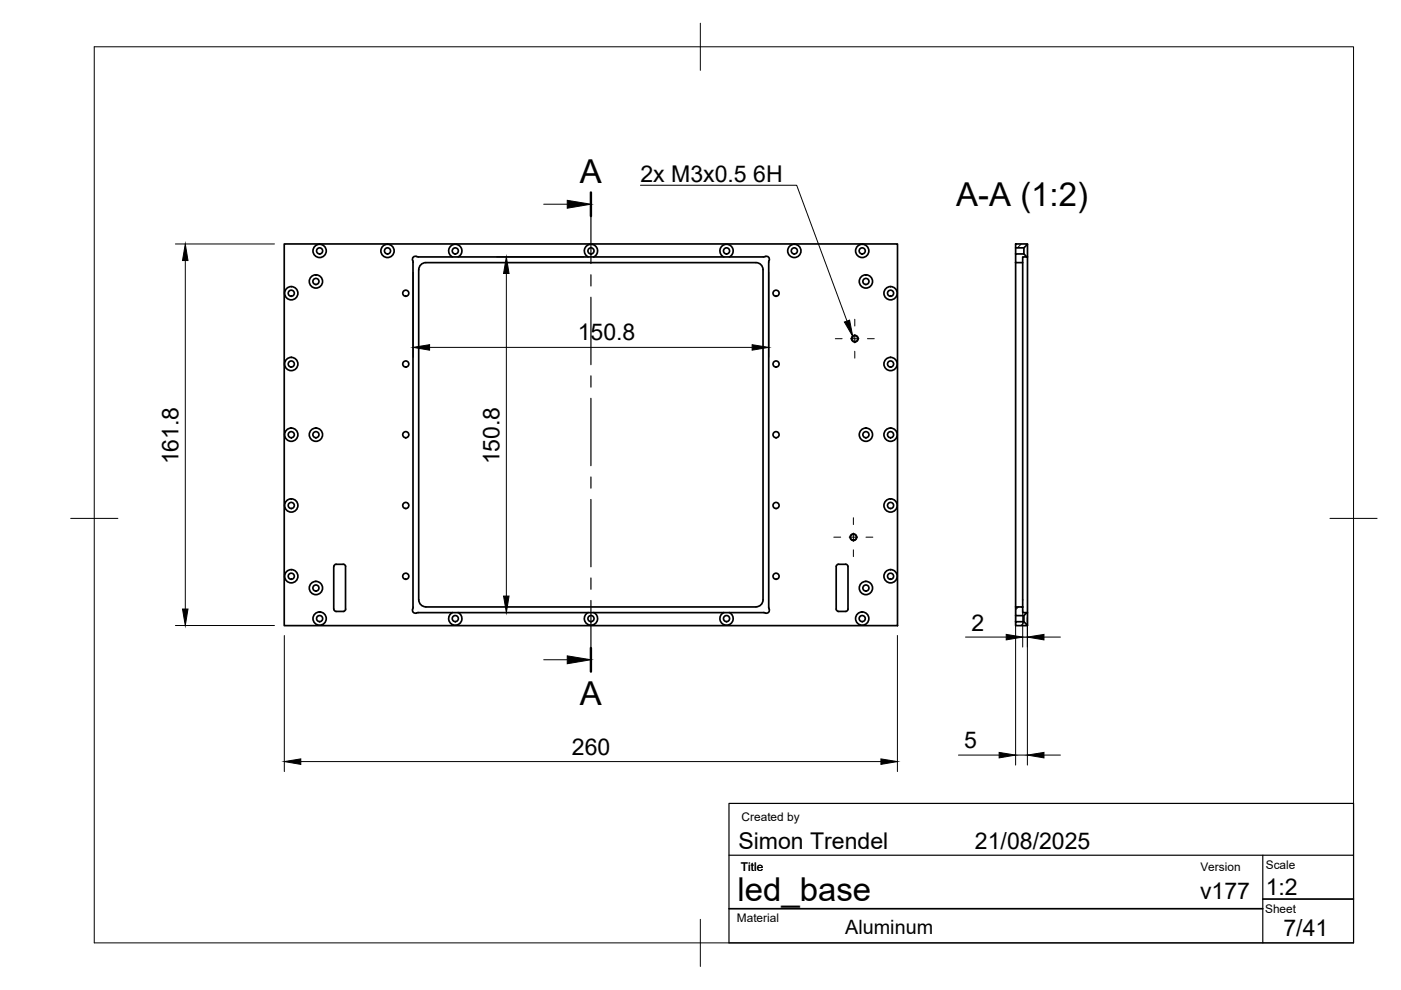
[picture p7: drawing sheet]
<svg xmlns="http://www.w3.org/2000/svg" width="297mm" height="210mm" viewBox="0 0 297 210" stroke-linecap="round" stroke-linejoin="round" font-family="sans-serif">
<defs><g id="words">
<g font-size="7">
<text x="122.9" y="38.8">A</text>
<text x="202.7" y="43.8">A-A (1:2)</text>
<text x="122.9" y="149.4">A</text>
<text x="156.4" y="191.1">led_base</text>
</g>
<g font-size="4.9">
<text x="135.8" y="38.6">2x M3x0.5</text>
<text x="159.7" y="38.6">6H</text>
<text x="122.5" y="72.2">150.8</text>
<text x="37.8" y="98.5" transform="rotate(-90 37.8 98.5)">161.8</text>
<text x="105.9" y="98.5" transform="rotate(-90 105.9 98.5)">150.8</text>
<text x="206" y="133.7">2</text>
<text x="121.2" y="160">260</text>
<text x="204.4" y="158.6">5</text>
<text x="156.5" y="180">Simon Trendel</text>
<text x="206.7" y="180">21/08/2025</text>
<text x="254.4" y="190.6">v177</text>
<text x="268.4" y="189.7">1:2</text>
<text x="272.1" y="198.4">7/41</text>
</g>
<text font-size="4.2" x="179.2" y="198">Aluminum</text>
<g font-size="2.5">
<text x="157.2" y="174.2">Created by</text>
<text x="157.1" y="184.6">Title</text>
<text x="254.5" y="184.6">Version</text>
<text x="268.4" y="184.3">Scale</text>
<text x="156.2" y="195.5">Material</text>
<text x="268.2" y="193.5">Sheet</text>
</g>
</g></defs>
<!-- layer: Visible -->
<g fill="none" stroke="#000" stroke-width=".36">
<path d="M60.3 51.7h130v80.9h-130zM95.9 54.5a1.41 1.41 0 0 1-.5-2.2 1.41 1.41 0 0 1 2.2 0 1.41 1.41 0 0 1-.5 2.2M124.7 54.5a1.41 1.41 0 0 1-.5-2.2 1.41 1.41 0 0 1 2.2 0 1.41 1.41 0 0 1-.5 2.2M153.5 54.5a1.41 1.41 0 0 1-.6-2.2 1.41 1.41 0 0 1 2.2 0 1.41 1.41 0 0 1-.5 2.2M161.8 54.5h-73.1a.8 .8 0 0 0-1.1 0 .8 .8 0 0 0 0 1.1v73.1a.81 .81 0 0 0 0 1.1 .81 .81 0 0 0 1.1 .1M161.9 54.5a.8 .8 0 0 1 1 0 .8 .8 0 0 1 .1 1.1v73.1a.8 .8 0 0 1-.1 1.1 .8 .8 0 0 1-1 .1M215.3 51.7l2.5 .1-.7 .7h-1.8zM215.3 53.8h1.8l.6 .7h-.9v1.2h-1.5zM215.3 55.7v73M215.3 52.5v1.3M216.8 55.7v73M217.1 52.5v1.3"/>
<path d="M217.7 54.5h.1M217.8 54.5v75.4h-.1M217.8 51.8v2.7M179.3 119.6h-1.5l-.4 .3-.1 .2v9.1M179.3 119.6l.2 .1 .3 .4v9.1M70.8 129.2v-9.1l.2-.4 1.8-.1 .4 .3 .1 .2v9.1M70.8 129.1v.3l.5 .2h1.5l.4-.2 .1-.3M88.7 129.9h73.1M90.3 128.7h70M90.3 128.7a1.52 1.52 0 0 1-1.5-1.5v-70a1.49 1.49 0 0 1 1.5-1.5h70a1.49 1.49 0 0 1 1.5 1.5v70a1.49 1.49 0 0 1-1.5 1.5M95.9 129.9a1.41 1.41 0 0 0-.5 2.1 1.41 1.41 0 0 0 2.2 0 1.41 1.41 0 0 0-.5-2.1M124.7 129.9a1.41 1.41 0 0 0-.5 2.1 1.41 1.41 0 0 0 2.2 0 1.41 1.41 0 0 0-.5-2.1"/>
<path d="M153.5 129.9a1.41 1.41 0 0 0-.6 2.1 1.41 1.41 0 0 0 2.2 0 1.41 1.41 0 0 0-.5-2.1M177.3 129.1l.1 .3 .4 .2h1.5M179.8 129.1l-.1 .3-.4 .2M215.3 131.8h1.8l.7 .8h-2.5zM215.3 128.7h1.5v1.2h.9l-.6 .6h-1.8zM215.3 130.5v1.3M217.1 130.5v1.3M217.8 129.9v2.7"/>
<circle cx="67" cy="59.7" r="1.41"/>
<circle cx="67" cy="59.7" r=".65"/>
<circle cx="67.8" cy="53.2" r="1.41"/>
<circle cx="67.8" cy="53.2" r=".65"/>
<circle cx="82.2" cy="53.2" r="1.41"/>
<circle cx="82.2" cy="53.2" r=".65"/>
<circle cx="96.5" cy="53.2" r=".65"/>
<circle cx="125.3" cy="53.2" r=".65"/>
<circle cx="154" cy="53.2" r=".65"/>
<circle cx="168.4" cy="53.2" r="1.41"/>
<circle cx="168.4" cy="53.2" r=".65"/>
<circle cx="182.8" cy="53.2" r="1.41"/>
<circle cx="182.8" cy="53.2" r=".65"/>
<circle cx="183.6" cy="59.7" r="1.41"/>
<circle cx="183.6" cy="59.7" r=".65"/>
<circle cx="61.8" cy="62.2" r="1.41"/>
<circle cx="61.8" cy="77.2" r="1.41"/>
<circle cx="61.8" cy="62.2" r=".65"/>
<circle cx="61.8" cy="77.2" r=".65"/>
<circle cx="86" cy="62.2" r=".65"/>
<circle cx="86" cy="77.2" r=".65"/>
<circle cx="164.5" cy="77.2" r=".65"/>
<circle cx="164.5" cy="62.2" r=".65"/>
<circle cx="181.2" cy="71.8" r=".62"/>
<circle cx="188.8" cy="77.2" r="1.41"/>
<circle cx="188.8" cy="62.2" r="1.41"/>
<circle cx="188.8" cy="77.2" r=".65"/>
<circle cx="188.8" cy="62.2" r=".65"/>
<circle cx="61.8" cy="92.2" r="1.41"/>
<circle cx="61.8" cy="92.2" r=".65"/>
<circle cx="67" cy="92.2" r="1.41"/>
<circle cx="67" cy="92.2" r=".65"/>
<circle cx="86" cy="92.2" r=".65"/>
<circle cx="164.5" cy="92.2" r=".65"/>
<circle cx="183.6" cy="92.2" r="1.41"/>
<circle cx="183.6" cy="92.2" r=".65"/>
<circle cx="188.8" cy="92.2" r="1.41"/>
<circle cx="188.8" cy="92.2" r=".65"/>
<circle cx="61.8" cy="107.2" r="1.41"/>
<circle cx="61.8" cy="107.2" r=".65"/>
<circle cx="86" cy="107.2" r=".65"/>
<circle cx="164.5" cy="107.2" r=".65"/>
<circle cx="180.9" cy="113.9" r=".62"/>
<circle cx="188.8" cy="107.2" r="1.41"/>
<circle cx="188.8" cy="107.2" r=".65"/>
<circle cx="61.8" cy="122.2" r="1.41"/>
<circle cx="61.8" cy="122.2" r=".65"/>
<circle cx="67" cy="124.7" r="1.41"/>
<circle cx="67" cy="124.7" r=".65"/>
<circle cx="67.8" cy="131.2" r="1.41"/>
<circle cx="67.8" cy="131.2" r=".65"/>
<circle cx="86" cy="122.2" r=".65"/>
<circle cx="96.5" cy="131.2" r=".65"/>
<circle cx="125.3" cy="131.2" r=".65"/>
<circle cx="154" cy="131.2" r=".65"/>
<circle cx="164.5" cy="122.2" r=".65"/>
<circle cx="182.8" cy="131.2" r="1.41"/>
<circle cx="182.8" cy="131.2" r=".65"/>
<circle cx="183.6" cy="124.7" r="1.41"/>
<circle cx="183.6" cy="124.7" r=".65"/>
<circle cx="188.8" cy="122.2" r="1.41"/>
<circle cx="188.8" cy="122.2" r=".65"/>
</g>
<!-- layer: Visible Narrow -->
<g fill="none" stroke="#000" stroke-width=".21">
<circle cx="181.2" cy="71.8" r=".77"/>
<circle cx="180.9" cy="113.9" r=".77"/>
</g>
<!-- layer: BORDER -->
<path d="M20 9.9h267v190h-267zM148.5 4.9v10M15 109.9h10M282 109.9h10M148.5 194.9v10" fill="none" stroke="#000" stroke-width=".21"/>
<!-- layer: TITLEBLOCK -->
<path d="M154.6 170.3h132.4v29.6h-132.4zM154.6 181.3h132.4M267.7 181.3v18.6" fill="none" stroke="#000" stroke-width=".25"/>
<path d="M154.6 192.7h113.1M267.7 190.6h19.3" fill="none" stroke="#000" stroke-width=".36"/>
<!-- layer: FD_Dimensions -->
<g fill="none" stroke="#000" stroke-width=".21">
<path d="M37.2 51.7h21M39.3 55.2v73.9M87.6 57.7v18.1M105.2 54.5h18.6M107.4 58v68.4M163 57.7v18.1M91.1 73.7h68.4M37.2 132.6h21M60.3 134.7v28.9M105.2 129.9h18.6M190.3 134.7v28.9M204.7 135.1h8.6"/>
<path d="M215.3 129.3v32.9M216.8 129.3v7.9M216.8 135.1h1M217.8 130.8v31.4M221.3 135.1h3.5M63.8 161.5h123M203.2 160.1h8.6M215.3 160.1h2.5M221.3 160.1h3.5"/>
</g>
<path d="M39.3 51.7l.6 3.5h-1.2zM107.4 54.5l.5 3.5h-1.1zM87.6 73.7l3.5-.6v1.1zM159.5 73.1l3.5 .6-3.5 .5zM38.7 129.1h1.2l-.6 3.5zM106.8 126.4h1.1l-.5 3.5zM213.3 134.5l3.5 .6-3.5 .6zM217.8 135.1l3.5-.6v1.2zM211.8 159.5l3.5 .6-3.5 .6zM217.8 160.1l3.5-.6v1.2zM60.3 161.5l3.5-.6v1.2zM186.8 160.9l3.5 .6-3.5 .6z" fill="#000" stroke="#000" stroke-width=".21"/>
<!-- layer: Hatching -->
<path d="M216.5 51.7l-.8 .8M215.9 128.7l-.6 .6M217.2 131.9l-.7 .7" fill="none" stroke="#000" stroke-width=".21"/>
<!-- layer: Section Lines -->
<path d="M125.3 40.8v5M125.3 137.4v5" fill="none" stroke="#000" stroke-width=".51"/>
<path d="M125.3 45.8v10.1M125.3 58.3v2.3M125.3 63v14.3M125.3 79.7v2.4M125.3 84.4v14.3M125.3 101.1v2.4M125.3 105.9v14.3M125.3 122.5v2.4M125.3 127.3v10.1" fill="none" stroke="#000" stroke-width=".25"/>
<path d="M115.3 43.3h5M115.3 139.9h5" fill="none" stroke="#000" stroke-width=".21"/>
<path d="M120.3 42.5l5 .8-5 .8zM120.3 139.1l5 .8-5 .8z" fill="#000" stroke="#000" stroke-width=".21"/>
<!-- layer: Smart Centers -->
<path d="M177.1 71.8h1.4M180.3 71.8h1.8M181.2 67.7v1.4M181.2 70.9v1.8M181.2 74.5v1.4M183.9 71.8h1.5M176.8 113.9h1.4M180 113.9h1.8M180.9 109.8v1.4M180.9 113v1.8M180.9 116.6v1.4M183.6 113.9h1.5" fill="none" stroke="#000" stroke-width=".21"/>
<!-- layer: Hole Notes -->
<path d="M179 68.3l1.1-.4 .7 3.4z" fill="#000" stroke="#000" stroke-width=".21"/>
<path d="M135.8 39.3h33.1l10.7 28.8" fill="none" stroke="#000" stroke-width=".21"/>
<use href="#words"/>
</svg>
